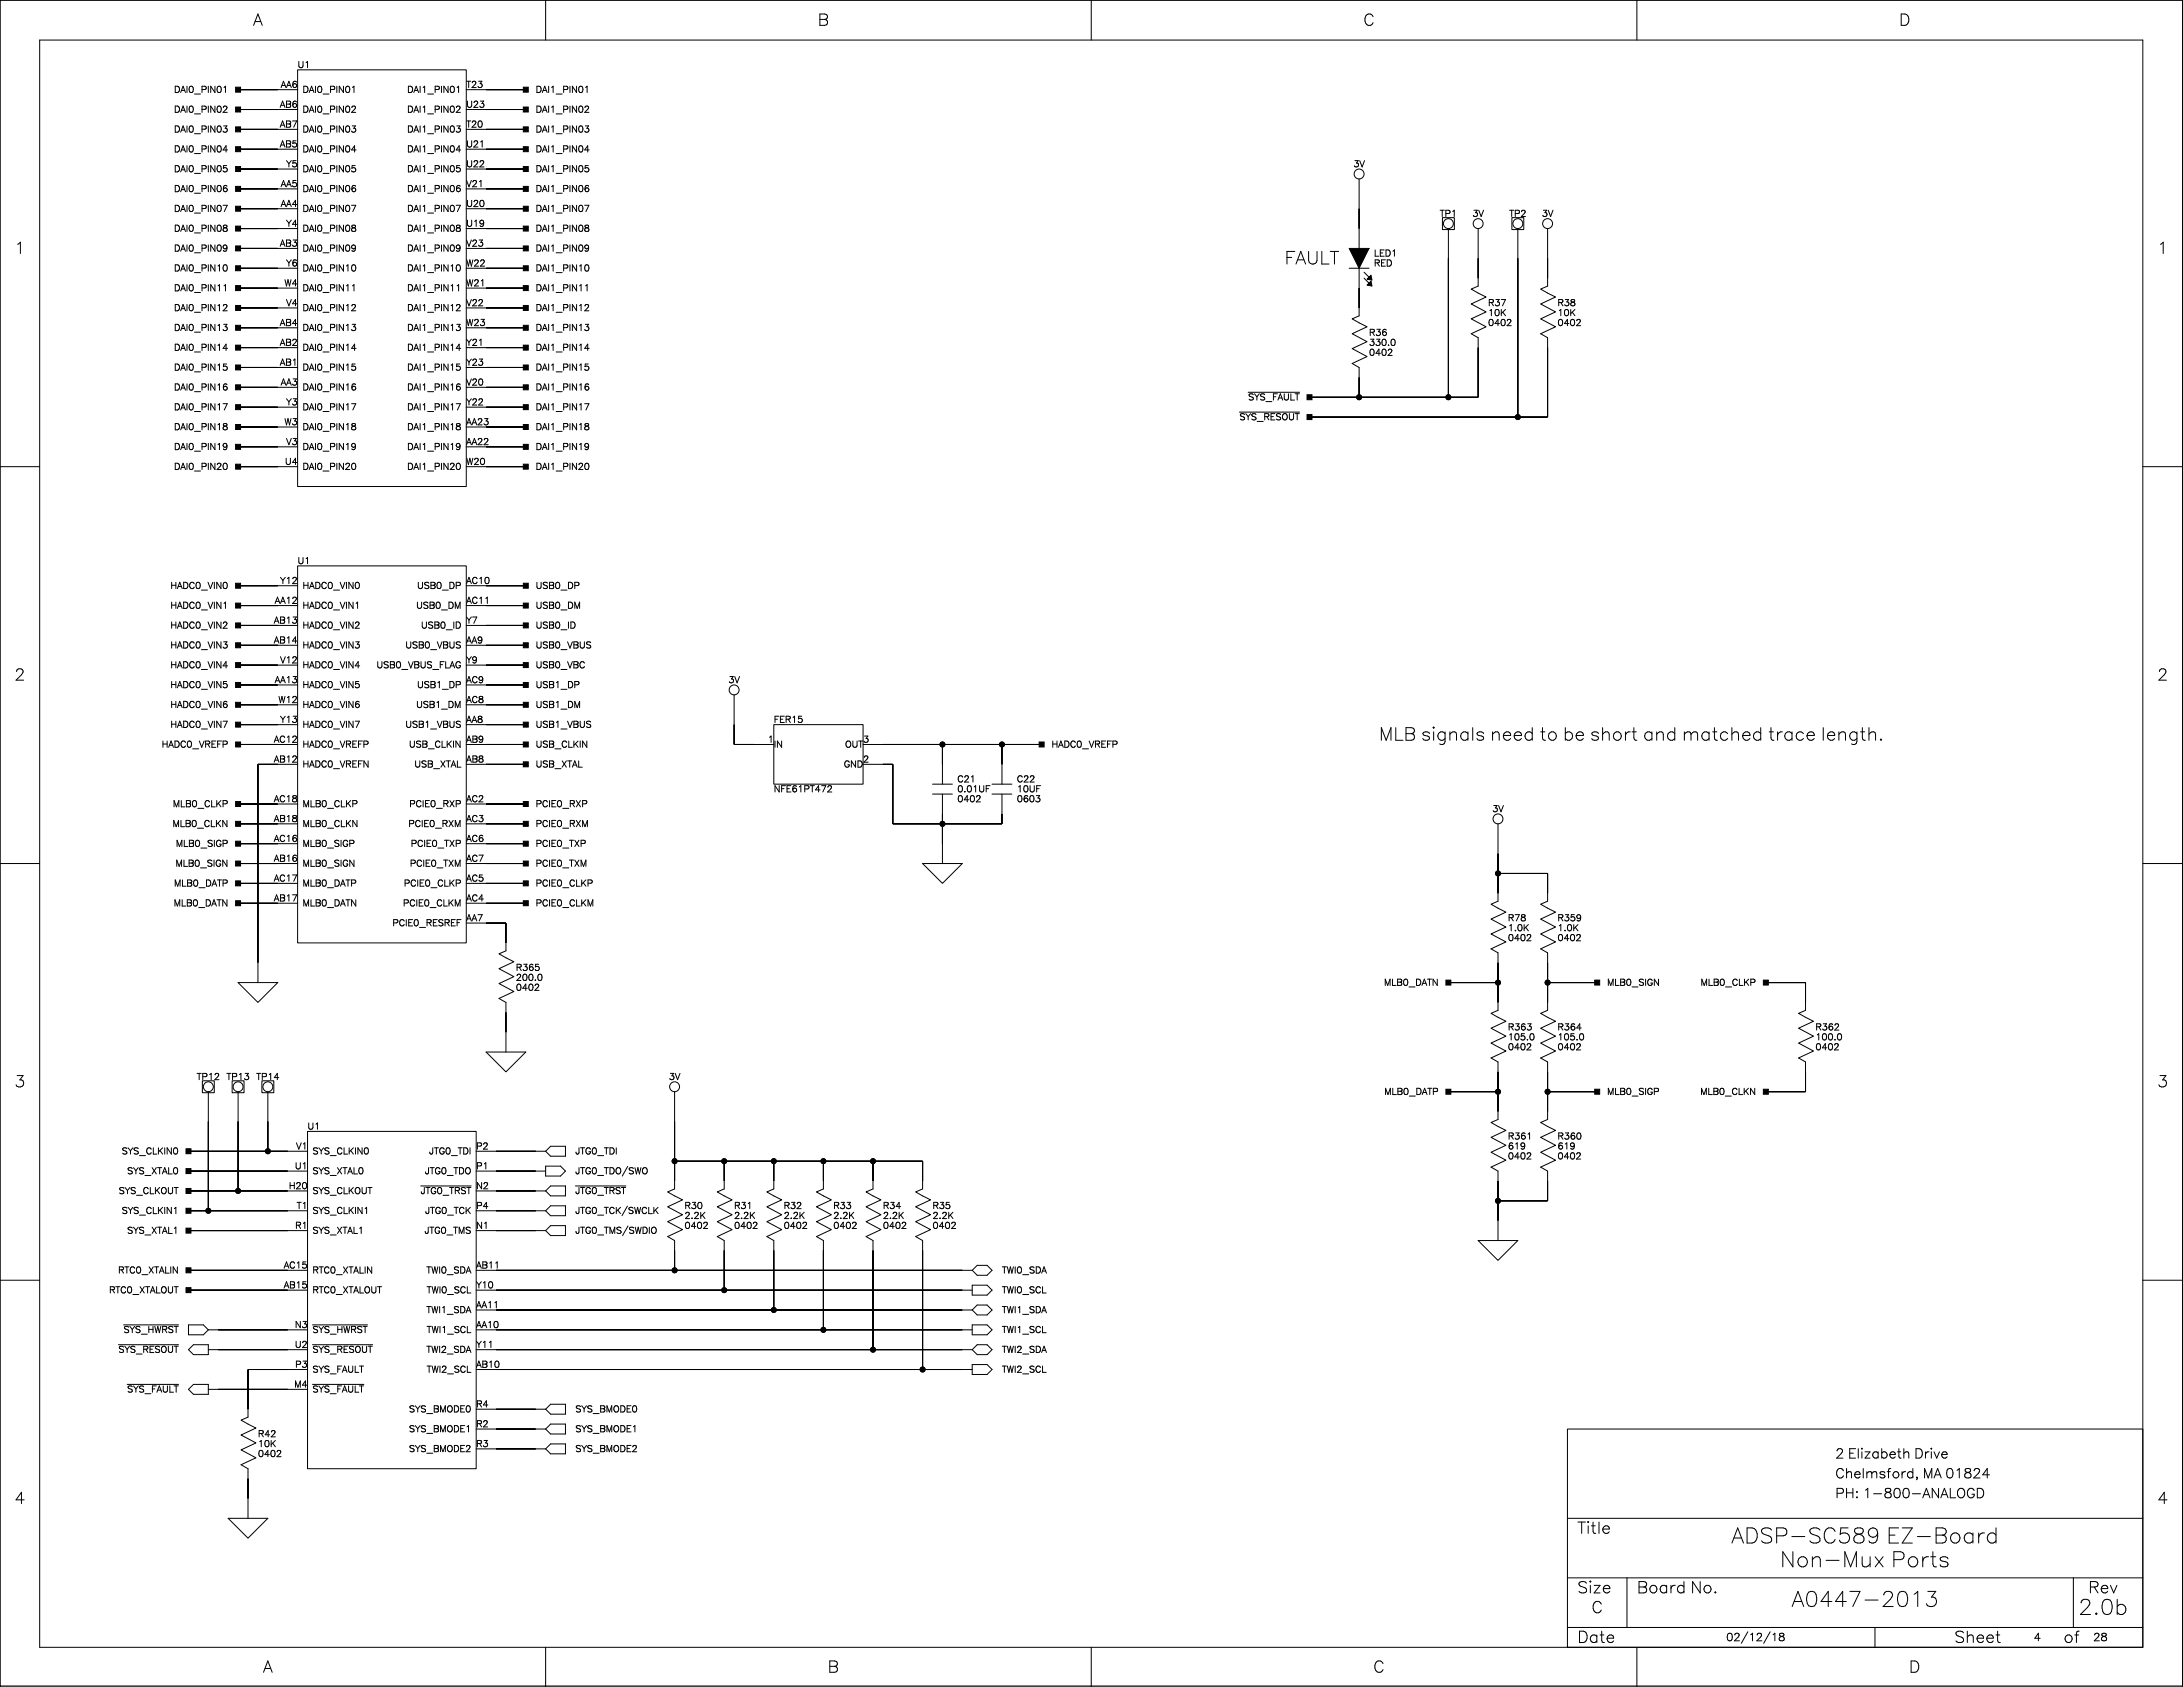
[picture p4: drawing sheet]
<svg xmlns="http://www.w3.org/2000/svg" width="559mm" height="432mm" viewBox="0 0 559 432" stroke-linecap="round" stroke-linejoin="round" font-family="sans-serif">
<defs><g id="words">
<g font-size="6">
<text x="443.2" y="393.9">ADSP-SC589 EZ-Boa</text>
<text x="505.8" y="393.9">r</text>
<text x="508.2" y="393.9">d</text>
<text x="455.6" y="400">N</text>
<text x="459.7" y="400">on-M</text>
<text x="475.9" y="400">u</text>
<text x="479.4" y="400">x Por</text>
<text x="493.8" y="400">t</text>
<text x="496.1" y="400">s</text>
<text x="458.6" y="410.1">A04</text>
<text x="469.3" y="410.1">4</text>
<text x="473" y="410.1">7-201</text>
<text x="492.6" y="410.1">3</text>
<text x="532" y="412.2">2.0b</text>
</g>
<g font-size="4.9">
<text x="328.8" y="66.7">FAULT</text>
<text x="353" y="188.6">M</text>
<text x="356.7" y="188.6">LB si</text>
<text x="367.6" y="188.6">g</text>
<text x="370.5" y="188.6">na</text>
<text x="376.4" y="188.6">l</text>
<text x="377.6" y="188.6">s need</text>
<text x="394.1" y="188.6">t</text>
<text x="395.9" y="188.6">o be shor</text>
<text x="417.5" y="188.6">t</text>
<text x="420.5" y="188.6">a</text>
<text x="423.5" y="188.6">nd</text>
<text x="430.5" y="188.6">ma</text>
<text x="438.1" y="188.6">t</text>
<text x="439.9" y="188.6">ched</text>
<text x="452.6" y="188.6">t</text>
<text x="454.4" y="188.6">r</text>
<text x="456.4" y="188.6">a</text>
<text x="459.3" y="188.6">ce l</text>
<text x="467.3" y="188.6">eng</text>
<text x="475.9" y="188.6">t</text>
<text x="477.8" y="188.6">h.</text>
</g>
<g font-size="4.2">
<text x="64.8" y="5.7">A</text>
<text x="209.3" y="5.7">B</text>
<text x="349" y="5.7">C</text>
<text x="486.1" y="5.7">D</text>
<text x="3.7" y="64.1">1</text>
<text x="552.2" y="64.1">1</text>
<text x="3.7" y="173.3">2</text>
<text x="552.2" y="173.3">2</text>
<text x="3.7" y="277.5">3</text>
<text x="552.2" y="277.5">3</text>
<text x="3.7" y="384.1">4</text>
<text x="552.2" y="384.1">4</text>
<text x="403.8" y="391.7">T</text>
<text x="408.8" y="391.7">l</text>
<text x="409.9" y="391.7">e</text>
<text x="403.8" y="407">Size</text>
<text x="419" y="407">Board</text>
<text x="432.7" y="407">N</text>
<text x="435.8" y="407">o.</text>
<text x="534.5" y="407">Rev</text>
<text x="407.4" y="412">C</text>
<text x="403.8" y="419.7">Dat</text>
<text x="411" y="419.7">e</text>
<text x="500.3" y="419.7">Sheet</text>
<text x="528.2" y="419.7">of</text>
<text x="67.3" y="427.3">A</text>
<text x="211.9" y="427.3">B</text>
<text x="351.5" y="427.3">C</text>
<text x="488.7" y="427.3">D</text>
</g>
<g font-size="3.5">
<text x="469.8" y="372.6">2 El</text>
<text x="469.8" y="377.6">Chel</text>
<text x="476.1" y="372.6">izabeth Drive</text>
<text x="477.4" y="377.6">msford</text>
<text x="490.1" y="377.6">, M</text>
<text x="495" y="377.6">A 01</text>
<text x="502.6" y="377.6">824</text>
<text x="469.8" y="382.7">PH</text>
<text x="474.8" y="382.7">: 1</text>
<text x="479.1" y="382.7">-800-AN</text>
<text x="496.7" y="382.7">ALOGD</text>
</g>
<g font-size="2.8">
<text x="441.9" y="419.4">02/12/18</text>
<text x="520.6" y="419.4">4</text>
<text x="535.8" y="419.4">28</text>
</g>
<g font-size="2.5">
<text x="76.2" y="16.8">U1</text>
<text x="44.6" y="23.1">DAI0_PIN01</text>
<text x="71.9" y="21.9">AA6</text>
<text x="77.5" y="23.1">DAI0_PIN01</text>
<text x="104.2" y="23.1">DAI1_PIN01</text>
<text x="119.4" y="21.9">T23</text>
<text x="137.1" y="23.1">DAI1_PIN01</text>
<text x="44.6" y="28.2">DAI0_PIN02</text>
<text x="71.6" y="27">AB6</text>
<text x="77.5" y="28.2">DAI0_PIN02</text>
<text x="104.2" y="28.2">DAI1_PIN02</text>
<text x="119.4" y="27">U23</text>
<text x="137.1" y="28.2">DAI1_PIN02</text>
<text x="44.6" y="33.3">DAI0_PIN03</text>
<text x="71.6" y="32">AB7</text>
<text x="77.5" y="33.3">DAI0_PIN03</text>
<text x="104.2" y="33.3">DAI1_PIN03</text>
<text x="119.4" y="32">T20</text>
<text x="137.1" y="33.3">DAI1_PIN03</text>
<text x="44.6" y="38.4">DAI0_PIN04</text>
<text x="71.6" y="37.1">AB5</text>
<text x="77.5" y="38.4">DAI0_PIN04</text>
<text x="104.2" y="38.4">DAI1_PIN04</text>
<text x="119.4" y="37.1">U21</text>
<text x="137.1" y="38.4">DAI1_PIN04</text>
<text x="44.6" y="43.5">DAI0_PIN05</text>
<text x="71.9" y="47.3">AA5</text>
<text x="73.3" y="42.2">Y5</text>
<text x="77.5" y="43.5">DAI0_PIN05</text>
<text x="104.2" y="43.5">DAI1_PIN05</text>
<text x="119.4" y="47.3">V21</text>
<text x="119.4" y="42.2">U22</text>
<text x="137.1" y="43.5">DAI1_PIN05</text>
<text x="346.4" y="42.2">3V</text>
<text x="44.6" y="48.5">DAI0_PIN06</text>
<text x="44.6" y="53.6">DAI0_PIN07</text>
<text x="71.9" y="52.3">AA4</text>
<text x="77.5" y="53.6">DAI0_PIN07</text>
<text x="77.5" y="48.5">DAI0_PIN06</text>
<text x="104.2" y="48.5">DAI1_PIN06</text>
<text x="104.2" y="53.6">DAI1_PIN07</text>
<text x="119.4" y="52.3">U20</text>
<text x="137.1" y="53.6">DAI1_PIN07</text>
<text x="137.1" y="48.5">DAI1_PIN06</text>
<text x="44.6" y="58.7">DAI0_PIN08</text>
<text x="73.3" y="57.4">Y4</text>
<text x="77.5" y="58.7">DAI0_PIN08</text>
<text x="104.2" y="58.7">DAI1_PIN08</text>
<text x="119.4" y="57.4">U19</text>
<text x="137.1" y="58.7">DAI1_PIN08</text>
<text x="368.6" y="54.9">TP1</text>
<text x="376.9" y="54.9">3V</text>
<text x="386.3" y="54.9">TP2</text>
<text x="394.7" y="54.9">3V</text>
<text x="44.6" y="63.8">DAI0_PIN09</text>
<text x="71.6" y="62.5">AB3</text>
<text x="77.5" y="63.8">DAI0_PIN09</text>
<text x="104.2" y="63.8">DAI1_PIN09</text>
<text x="119.4" y="62.5">V23</text>
<text x="137.1" y="63.8">DAI1_PIN09</text>
<text x="351.7" y="65">LED1</text>
<text x="44.6" y="68.9">DAI0_PIN10</text>
<text x="73.3" y="67.6">Y6</text>
<text x="77.5" y="68.9">DAI0_PIN10</text>
<text x="104.2" y="68.9">DAI1_PIN10</text>
<text x="119.4" y="67.6">W22</text>
<text x="137.1" y="68.9">DAI1_PIN10</text>
<text x="351.7" y="67.6">RED</text>
<text x="44.6" y="73.9">DAI0_PIN11</text>
<text x="72.8" y="72.7">W4</text>
<text x="73.3" y="77.7">V4</text>
<text x="77.5" y="73.9">DAI0_PIN11</text>
<text x="104.2" y="73.9">DAI1_PIN11</text>
<text x="119.4" y="77.7">V22</text>
<text x="119.4" y="72.7">W21</text>
<text x="137.1" y="73.9">DAI1_PIN11</text>
<text x="380.9" y="77.7">R37</text>
<text x="398.7" y="77.7">R38</text>
<text x="44.6" y="79">DAI0_PIN12</text>
<text x="71.6" y="82.8">AB4</text>
<text x="77.5" y="79">DAI0_PIN12</text>
<text x="104.2" y="79">DAI1_PIN12</text>
<text x="119.4" y="82.8">W23</text>
<text x="137.1" y="79">DAI1_PIN12</text>
<text x="380.9" y="80.3">10K</text>
<text x="380.9" y="82.8">0402</text>
<text x="398.7" y="80.3">10K</text>
<text x="398.7" y="82.8">0402</text>
<text x="44.6" y="84.1">DAI0_PIN13</text>
<text x="44.6" y="89.2">DAI0_PIN14</text>
<text x="71.6" y="87.9">AB2</text>
<text x="77.5" y="89.2">DAI0_PIN14</text>
<text x="77.5" y="84.1">DAI0_PIN13</text>
<text x="104.2" y="89.2">DAI1_PIN14</text>
<text x="104.2" y="84.1">DAI1_PIN13</text>
<text x="119.4" y="87.9">Y21</text>
<text x="137.1" y="84.1">DAI1_PIN13</text>
<text x="137.1" y="89.2">DAI1_PIN14</text>
<text x="350.4" y="85.4">R36</text>
<text x="350.4" y="87.9">330.0</text>
<text x="44.6" y="94.2">DAI0_PIN15</text>
<text x="71.6" y="93">AB1</text>
<text x="77.5" y="94.2">DAI0_PIN15</text>
<text x="104.2" y="94.2">DAI1_PIN15</text>
<text x="119.4" y="93">Y23</text>
<text x="137.1" y="94.2">DAI1_PIN15</text>
<text x="350.4" y="90.4">0402</text>
<text x="44.6" y="99.3">DAI0_PIN16</text>
<text x="71.9" y="98.1">AA3</text>
<text x="77.5" y="99.3">DAI0_PIN16</text>
<text x="104.2" y="99.3">DAI1_PIN16</text>
<text x="119.4" y="98.1">V20</text>
<text x="137.1" y="99.3">DAI1_PIN16</text>
<text x="319.5" y="101.9">SYS_FAULT</text>
<text x="44.6" y="104.4">DAI0_PIN17</text>
<text x="73.3" y="103.1">Y3</text>
<text x="77.5" y="104.4">DAI0_PIN17</text>
<text x="104.2" y="104.4">DAI1_PIN17</text>
<text x="119.4" y="103.1">Y22</text>
<text x="137.1" y="104.4">DAI1_PIN17</text>
<text x="317.3" y="106.9">SYS_RESOUT</text>
<text x="44.6" y="109.5">DAI0_PIN18</text>
<text x="72.8" y="108.2">W3</text>
<text x="73.3" y="113.3">V3</text>
<text x="77.5" y="109.5">DAI0_PIN18</text>
<text x="104.2" y="109.5">DAI1_PIN18</text>
<text x="119.4" y="108.2">AA23</text>
<text x="119.4" y="113.3">AA22</text>
<text x="137.1" y="109.5">DAI1_PIN18</text>
<text x="44.6" y="114.6">DAI0_PIN19</text>
<text x="44.6" y="119.6">DAI0_PIN20</text>
<text x="73" y="118.4">U4</text>
<text x="77.5" y="119.6">DAI0_PIN20</text>
<text x="77.5" y="114.6">DAI0_PIN19</text>
<text x="104.2" y="119.6">DAI1_PIN20</text>
<text x="104.2" y="114.6">DAI1_PIN19</text>
<text x="119.4" y="118.4">W20</text>
<text x="137.1" y="114.6">DAI1_PIN19</text>
<text x="137.1" y="119.6">DAI1_PIN20</text>
<text x="76.2" y="143.8">U1</text>
<text x="71.7" y="148.8">Y12</text>
<text x="119.4" y="148.8">AC10</text>
<text x="43.6" y="150.1">HADC0_VIN0</text>
<text x="43.6" y="155.2">HADC0_VIN1</text>
<text x="70.3" y="153.9">AA12</text>
<text x="77.5" y="155.2">HADC0_VIN1</text>
<text x="77.5" y="150.1">HADC0_VIN0</text>
<text x="106.5" y="155.2">USB0_DM</text>
<text x="106.8" y="150.1">USB0_DP</text>
<text x="119.4" y="153.9">AC11</text>
<text x="137.1" y="155.2">USB0_DM</text>
<text x="137.1" y="150.1">USB0_DP</text>
<text x="43.6" y="160.3">HADC0_VIN2</text>
<text x="70.1" y="159">AB13</text>
<text x="77.5" y="160.3">HADC0_VIN2</text>
<text x="107.8" y="160.3">USB0_ID</text>
<text x="119.4" y="159">Y7</text>
<text x="137.1" y="160.3">USB0_ID</text>
<text x="43.6" y="165.4">HADC0_VIN3</text>
<text x="70.1" y="164.1">AB14</text>
<text x="77.5" y="165.4">HADC0_VIN3</text>
<text x="103.8" y="165.4">USB0_VBUS</text>
<text x="119.4" y="164.1">AA9</text>
<text x="137.1" y="165.4">USB0_VBUS</text>
<text x="43.6" y="170.4">HADC0_VIN4</text>
<text x="71.7" y="169.2">V12</text>
<text x="77.5" y="170.4">HADC0_VIN4</text>
<text x="96.4" y="170.4">USB0_VBUS_FLAG</text>
<text x="119.4" y="169.2">Y9</text>
<text x="137.1" y="170.4">USB0_VBC</text>
<text x="43.6" y="175.5">HADC0_VIN5</text>
<text x="70.3" y="174.2">AA13</text>
<text x="71.3" y="179.3">W12</text>
<text x="77.5" y="175.5">HADC0_VIN5</text>
<text x="106.8" y="175.5">USB1_DP</text>
<text x="119.4" y="179.3">AC8</text>
<text x="119.4" y="174.2">AC9</text>
<text x="137.1" y="175.5">USB1_DP</text>
<text x="186.5" y="174.2">3V</text>
<text x="43.6" y="185.7">HADC0_VIN7</text>
<text x="43.6" y="180.6">HADC0_VIN6</text>
<text x="71.7" y="184.4">Y13</text>
<text x="77.5" y="180.6">HADC0_VIN6</text>
<text x="77.5" y="185.7">HADC0_VIN7</text>
<text x="103.8" y="185.7">USB1_VBUS</text>
<text x="106.5" y="180.6">USB1_DM</text>
<text x="119.4" y="184.4">AA8</text>
<text x="137.1" y="185.7">USB1_VBUS</text>
<text x="137.1" y="180.6">USB1_DM</text>
<text x="198.1" y="184.4">FER15</text>
<text x="41.4" y="190.7">HADC0_VREFP</text>
<text x="70.1" y="189.5">AC12</text>
<text x="77.5" y="190.7">HADC0_VREFP</text>
<text x="104.7" y="190.7">USB_CLKIN</text>
<text x="119.4" y="189.5">AB9</text>
<text x="137.1" y="190.7">USB_CLKIN</text>
<text x="196.5" y="189.5">1</text>
<text x="198.1" y="190.7">I</text>
<text x="198.7" y="190.7">N</text>
<text x="216.3" y="190.7">OUT</text>
<text x="220.9" y="189.5">3</text>
<text x="269.2" y="190.7">HADC0_VREFP</text>
<text x="70.1" y="194.6">AB12</text>
<text x="77.5" y="195.8">HADC0_VREFN</text>
<text x="106.1" y="195.8">USB_XTAL</text>
<text x="119.4" y="194.6">AB8</text>
<text x="137.1" y="195.8">USB_XTAL</text>
<text x="216" y="195.8">GND</text>
<text x="220.9" y="194.6">2</text>
<text x="198.1" y="202.2">NFE61PT472</text>
<text x="245.1" y="202.2">0.01UF</text>
<text x="245.1" y="199.6">C21</text>
<text x="260.3" y="202.2">10UF</text>
<text x="260.3" y="199.6">C22</text>
<text x="44.2" y="206">MLB0_CLKP</text>
<text x="70.1" y="209.8">AB18</text>
<text x="70.1" y="204.7">AC18</text>
<text x="77.5" y="206">MLB0_CLKP</text>
<text x="104.8" y="206">PCIE0_RXP</text>
<text x="119.4" y="204.7">AC2</text>
<text x="119.4" y="209.8">AC3</text>
<text x="137.1" y="206">PCIE0_RXP</text>
<text x="245.1" y="204.7">0402</text>
<text x="260.3" y="204.7">0603</text>
<text x="382" y="207.3">3V</text>
<text x="44.2" y="211.1">MLB0_CLKN</text>
<text x="70.1" y="214.9">AC16</text>
<text x="77.5" y="211.1">MLB0_CLKN</text>
<text x="104.5" y="211.1">PCIE0_RXM</text>
<text x="119.4" y="214.9">AC6</text>
<text x="137.1" y="211.1">PCIE0_RXM</text>
<text x="44.9" y="221.2">MLB0_SIGN</text>
<text x="45" y="216.1">MLB0_SIGP</text>
<text x="70.1" y="220">AB16</text>
<text x="77.5" y="221.2">MLB0_SIGN</text>
<text x="77.5" y="216.1">MLB0_SIGP</text>
<text x="104.9" y="221.2">PCIE0_TXM</text>
<text x="105.2" y="216.1">PCIE0_TXP</text>
<text x="119.4" y="220">AC7</text>
<text x="137.1" y="216.1">PCIE0_TXP</text>
<text x="137.1" y="221.2">PCIE0_TXM</text>
<text x="44.6" y="226.3">MLB0_DATP</text>
<text x="70.1" y="225">AC17</text>
<text x="77.5" y="226.3">MLB0_DATP</text>
<text x="103.4" y="226.3">PCIE0_CLKP</text>
<text x="119.4" y="225">AC5</text>
<text x="137.1" y="226.3">PCIE0_CLKP</text>
<text x="44.5" y="231.4">MLB0_DATN</text>
<text x="70.1" y="230.1">AB17</text>
<text x="77.5" y="231.4">MLB0_DATN</text>
<text x="103.2" y="231.4">PCIE0_CLKM</text>
<text x="119.4" y="230.1">AC4</text>
<text x="137.1" y="231.4">PCIE0_CLKM</text>
<text x="100.5" y="236.5">PCIE0_RESREF</text>
<text x="119.4" y="235.2">AA7</text>
<text x="386" y="235.2">R78</text>
<text x="386" y="237.7">1.0K</text>
<text x="398.7" y="237.7">1.0K</text>
<text x="398.7" y="235.2">R359</text>
<text x="386" y="240.3">0402</text>
<text x="398.7" y="240.3">0402</text>
<text x="132" y="247.9">R365</text>
<text x="132" y="250.4">200.0</text>
<text x="354.3" y="251.7">MLB0_DATN</text>
<text x="411.4" y="251.7">MLB0_SIGN</text>
<text x="435.3" y="251.7">MLB0_CLKP</text>
<text x="132" y="253">0402</text>
<text x="386" y="263.1">R363</text>
<text x="398.7" y="263.1">R364</text>
<text x="464.7" y="263.1">R362</text>
<text x="386" y="268.2">0402</text>
<text x="386" y="265.7">105.0</text>
<text x="398.7" y="265.7">105.0</text>
<text x="398.7" y="268.2">0402</text>
<text x="464.7" y="265.7">100.0</text>
<text x="464.7" y="268.2">0402</text>
<text x="50.4" y="275.8">TP12 TP13 TP14</text>
<text x="171.2" y="275.8">3V</text>
<text x="354.4" y="279.6">MLB0_DATP</text>
<text x="411.4" y="279.6">MLB0_SIGP</text>
<text x="435.2" y="279.6">MLB0_CLKN</text>
<text x="75.8" y="293.6">V1</text>
<text x="78.7" y="288.5">U1</text>
<text x="121.9" y="293.6">P2</text>
<text x="386" y="293.6">619</text>
<text x="386" y="291.1">R361</text>
<text x="398.7" y="291.1">R360</text>
<text x="398.7" y="293.6">619</text>
<text x="31.2" y="294.9">SYS_CLKIN0</text>
<text x="32.6" y="299.9">SYS_XTAL0</text>
<text x="75.5" y="298.7">U1</text>
<text x="80" y="299.9">SYS_XTAL0</text>
<text x="80" y="294.9">SYS_CLKIN0</text>
<text x="108.8" y="299.9">JTG0_TDO</text>
<text x="109.8" y="294.9">JTG0_TDI</text>
<text x="121.9" y="298.7">P1</text>
<text x="147.3" y="294.9">JTG0_TDI</text>
<text x="147.3" y="299.9">JTG0_TDO/SWO</text>
<text x="386" y="296.1">0402</text>
<text x="398.7" y="296.1">0402</text>
<text x="30.4" y="305">SYS_CLKOUT</text>
<text x="74" y="303.8">H20</text>
<text x="80" y="305">SYS_CLKOUT</text>
<text x="107.7" y="305">JTG0_TRST</text>
<text x="121.9" y="303.8">N2</text>
<text x="147.3" y="305">JTG0_TRST</text>
<text x="31.2" y="310.1">SYS_CLKIN1</text>
<text x="76" y="308.8">T1</text>
<text x="80" y="310.1">SYS_CLKIN1</text>
<text x="108.8" y="310.1">JTG0_TCK</text>
<text x="121.9" y="308.8">P4</text>
<text x="147.3" y="310.1">JTG0_TCK/SWCLK</text>
<text x="175.2" y="308.8">R30</text>
<text x="175.2" y="311.4">2.2K</text>
<text x="187.9" y="311.4">2.2K</text>
<text x="187.9" y="308.8">R31</text>
<text x="200.6" y="311.4">2.2K</text>
<text x="200.6" y="308.8">R32</text>
<text x="213.3" y="308.8">R33</text>
<text x="213.3" y="311.4">2.2K</text>
<text x="226" y="308.8">R34</text>
<text x="226" y="311.4">2.2K</text>
<text x="238.7" y="311.4">2.2K</text>
<text x="238.7" y="308.8">R35</text>
<text x="32.6" y="315.2">SYS_XTAL1</text>
<text x="75.6" y="313.9">R1</text>
<text x="80" y="315.2">SYS_XTAL1</text>
<text x="108.7" y="315.2">JTG0_TMS</text>
<text x="121.9" y="313.9">N1</text>
<text x="147.3" y="315.2">JTG0_TMS/SWDIO</text>
<text x="175.2" y="313.9">0402</text>
<text x="187.9" y="313.9">0402</text>
<text x="200.6" y="313.9">0402</text>
<text x="213.3" y="313.9">0402</text>
<text x="226" y="313.9">0402</text>
<text x="238.7" y="313.9">0402</text>
<text x="30.2" y="325.3">RTC0_XTALIN</text>
<text x="72.6" y="324.1">AC15</text>
<text x="72.6" y="329.1">AB15</text>
<text x="80" y="325.3">RTC0_XTALIN</text>
<text x="109.2" y="325.3">TWI0_SDA</text>
<text x="121.9" y="329.1">Y10</text>
<text x="121.9" y="324.1">AB11</text>
<text x="256.5" y="325.3">TWI0_SDA</text>
<text x="27.9" y="330.4">RTC0_XTALOUT</text>
<text x="80" y="330.4">RTC0_XTALOUT</text>
<text x="109.2" y="335.5">TWI1_SDA</text>
<text x="109.2" y="330.4">TWI0_SCL</text>
<text x="121.9" y="334.2">AA11</text>
<text x="256.5" y="335.5">TWI1_SDA</text>
<text x="256.5" y="330.4">TWI0_SCL</text>
<text x="31.6" y="340.6">SYS_HWRST</text>
<text x="75.5" y="339.3">N3</text>
<text x="80" y="340.6">SYS_HWRST</text>
<text x="109.2" y="340.6">TWI1_SCL</text>
<text x="121.9" y="339.3">AA10</text>
<text x="256.5" y="340.6">TWI1_SCL</text>
<text x="30.3" y="345.7">SYS_RESOUT</text>
<text x="75.5" y="344.4">U2</text>
<text x="80" y="345.7">SYS_RESOUT</text>
<text x="109.2" y="345.7">TWI2_SDA</text>
<text x="121.9" y="344.4">Y11</text>
<text x="256.5" y="345.7">TWI2_SDA</text>
<text x="75.6" y="349.5">P3</text>
<text x="80" y="350.7">SYS_FAULT</text>
<text x="109.2" y="350.7">TWI2_SCL</text>
<text x="121.9" y="349.5">AB10</text>
<text x="256.5" y="350.7">TWI2_SCL</text>
<text x="32.6" y="355.8">SYS_FAULT</text>
<text x="75.3" y="354.5">M4</text>
<text x="80" y="355.8">SYS_FAULT</text>
<text x="121.9" y="359.6">R4</text>
<text x="104.7" y="366">SYS_BMODE1</text>
<text x="104.7" y="360.9">SYS_BMODE0</text>
<text x="121.9" y="364.7">R2</text>
<text x="147.3" y="360.9">SYS_BMODE0</text>
<text x="147.3" y="366">SYS_BMODE1</text>
<text x="66" y="367.2">R42</text>
<text x="66" y="369.8">10K</text>
<text x="104.7" y="371">SYS_BMODE2</text>
<text x="121.9" y="369.8">R3</text>
<text x="147.3" y="371">SYS_BMODE2</text>
<text x="66" y="372.3">0402</text>
</g>
</g></defs>
<g fill="none" stroke="#000" stroke-width=".26">
<path d="M558.7 -.1v431.6h-558.7v-431.5M0 .1h558.7v431.7h-558.7zM10.2 10.3h538.3v411.3h-538.3zM76.2 17.9h43.2v106.6h-43.2zM139.7 .1v10.2M279.3 .1v10.2M419 .1v10.2M60.9 38.2h15.3M60.9 33.1h15.3M60.9 28h15.3M60.9 23h15.3M119.4 38.2h15.2"/>
<path d="M119.4 33.1h15.2M119.4 28h15.2M119.4 23h15.2M60.9 58.5h15.3M60.9 53.4h15.3M60.9 48.3h15.3M60.9 43.3h15.3M119.4 58.5h15.2M119.4 53.4h15.2M119.4 48.3h15.2M119.4 43.3h15.2M347.9 45.8v17.8"/>
<path d="M369.2 55.7h3.1v3.1h-3.1zM370.8 58.5v43.2M378.4 58.5v14.7l-1.8 .8 3.8 2-3.8 1.8 3.8 2-3.8 1.8 3.8 2-3.8 1.8 1.8 1v15.3h-43.2M387 55.7h3.1v3.1h-3.1zM388.5 58.5v48.3M396.1 58.5v14.7l-1.7 .8 3.8 2-3.8 1.8 3.8 2-3.8 1.8 3.8 2-3.8 1.8 1.7 1v20.4h-60.9M60.9 63.6h15.3M60.9 68.7h15.3M60.9 78.8h15.3M60.9 73.7h15.3M119.4 63.6h15.2M119.4 68.7h15.2"/>
<path d="M119.4 78.8h15.2M119.4 73.7h15.2M345.4 68.7h5M347.9 68.7v12.2l-1.8 .7 3.8 2-3.8 1.8 3.8 2.1-3.8 1.7 3.8 2.1-3.8 1.7 1.8 1.1v7.6M349.2 69.7l1.2 1.2M349.2 71.2l1.2 1.3M60.9 83.9h15.3M60.9 89h15.3M60.9 99.1h15.3M60.9 94.1h15.3M119.4 83.9h15.2M119.4 89h15.2"/>
<path d="M119.4 99.1h15.2M119.4 94.1h15.2M0 119.5h10.2M60.9 119.5h15.3M60.9 104.2h15.3M60.9 109.3h15.3M60.9 114.4h15.3M119.4 119.5h15.2M119.4 104.2h15.2M119.4 109.3h15.2M119.4 114.4h15.2M317.3 105.5h15.4"/>
<path d="M319.5 100.4h13.2M548.5 119.5h10.2M60.9 155h15.3M60.9 149.9h15.3M76.2 144.8h43.2v96.5h-43.2zM119.4 155h15.2M119.4 149.9h15.2M60.9 175.3h15.3M60.9 170.2h15.3M60.9 165.2h15.3M60.9 160.1h15.3M119.4 175.3h15.2"/>
<path d="M119.4 170.2h15.2M119.4 165.2h15.2M119.4 160.1h15.2M187.9 177.9v12.7h10.2M60.9 190.6h15.3M60.9 185.5h15.3M60.9 180.4h15.3M76.2 195.6h-10.2v55.9M119.4 190.6h15.2M119.4 195.6h15.2M119.4 185.5h15.2M119.4 180.4h15.2"/>
<path d="M198.1 185.5h22.8v15.2h-22.8zM220.9 190.6h45.7M220.9 195.6h7.6v15.3h28v-7.6M241.2 190.6v10.1M256.5 190.6v10.1M60.9 215.9h15.3M60.9 210.9h15.3M60.9 205.8h15.3M119.4 215.9h15.2M119.4 210.9h15.2M119.4 205.8h15.2M238.7 200.7h5.1"/>
<path d="M238.7 203.3h5.1M241.2 203.3v17.7M253.9 200.7h5.1M253.9 203.3h5.1M383.5 210.9v19.8l-1.8 .7 3.8 2.1-3.8 1.7 3.8 2.1-3.8 1.8 3.8 2-3.8 1.8 1.8 1v14.7l-1.8 .8 3.8 2-3.8 1.8 3.8 2-3.8 1.8 3.8 2-3.8 1.8 1.8 1v14.7l-1.8 .8 3.8 2-3.8 1.8 3.8 2-3.8 1.8 3.8 2.1-3.8 1.7 1.8 1v17.8M0 221h10.2M60.9 221h15.3M60.9 231.2h15.3M60.9 226.1h15.3M119.4 236.3h10.1v7.1l-1.8 .7 3.8 2.1-3.8 1.7 3.8 2.1-3.8 1.8 3.8 2-3.8 1.8 1.8 1v12.7M119.4 221h15.2M119.4 231.2h15.2"/>
<path d="M119.4 226.1h15.2M236.2 221h10.1l-5.1 5.1zM383.5 223.6h12.6v7.1l-1.7 .7 3.8 2.1-3.8 1.7 3.8 2.1-3.8 1.8 3.8 2-3.8 1.8 1.7 1v14.7l-1.7 .8 3.8 2-3.8 1.8 3.8 2-3.8 1.8 3.8 2-3.8 1.8 1.7 1v14.7l-1.7 .8 3.8 2-3.8 1.8 3.8 2-3.8 1.8 3.8 2.1-3.8 1.7 1.7 1v7.7h-12.6M548.5 221h10.2M60.9 251.5h10.2l-5.1 5.1zM370.8 251.5h12.7M396.1 251.5h12.7M452 251.5h10.2v7.1l-1.8 .8 3.8 2-3.8 1.8 3.8 2-3.8 1.8 3.8 2-3.8 1.8 1.8 1v7.6h-10.2M51.8 276.6h3.1v3.1h-3.1zM53.3 279.4v30.5M59.4 276.6h3.1v3.1h-3.1zM60.9 279.4v25.4"/>
<path d="M67 276.6h3.1v3.1h-3.1zM68.6 279.4v15.3M124.4 269.3h10.2l-5.1 5.1zM172.7 279.4v24.9l-1.8 .8 3.8 2-3.8 1.8 3.8 2-3.8 1.8 3.8 2-3.8 1.8 1.8 1v7.6M370.8 279.4h12.7M396.1 279.4h12.7M48.2 294.7h30.5M48.2 299.7h30.5M78.7 289.6h43.2v86.3h-43.2zM121.9 294.7h17.8M121.9 299.7h17.8M139.7 298.5h3.8l1.2 1.2-1.2 1.3h-3.8z"/>
<path d="M140.9 293.4h3.8v2.5h-3.8l-1.2-1.2zM172.7 297.2h63.5v7.1l-1.8 .8 3.8 2-3.8 1.8 3.8 2-3.8 1.8 3.8 2-3.8 1.8 1.8 1v33M185.4 297.2v7.1l-1.8 .8 3.8 2-3.8 1.8 3.8 2-3.8 1.8 3.8 2-3.8 1.8 1.8 1v12.7M198.1 297.2v7.1l-1.8 .8 3.8 2-3.8 1.8 3.8 2-3.8 1.8 3.8 2-3.8 1.8 1.8 1v17.8M210.8 297.2v7.1l-1.8 .8 3.8 2-3.8 1.8 3.8 2-3.8 1.8 3.8 2-3.8 1.8 1.8 1v22.9M223.5 297.2v7.1l-1.8 .8 3.8 2-3.8 1.8 3.8 2-3.8 1.8 3.8 2-3.8 1.8 1.8 1v28M48.2 304.8h30.5M48.2 309.9h30.5M48.2 315h30.5M107.7 303.6h12.9M121.9 304.8h17.8M121.9 309.9h17.8"/>
<path d="M121.9 315h17.8M139.7 304.8l1.2-1.2h3.8v2.5h-3.8zM139.7 309.9l1.2-1.3h3.8v2.6h-3.8zM139.7 315l1.2-1.3h3.8v2.6h-3.8zM147.3 303.6h12.9M378.4 317.5h10.1l-5 5.1zM0 327.7h10.2M31.6 339.1h14.1M48.2 330.2h30.5M48.2 325.1h30.5M48.2 339.1h3.9l1.2 1.3-1.2 1.3h-3.9zM80 339.1h14.1"/>
<path d="M121.9 335.3h127M121.9 330.2h127M121.9 325.1h127M248.9 339.1h3.8l1.2 1.3-1.2 1.3h-3.8zM248.9 329h3.8l1.2 1.2-1.2 1.3h-3.8zM250.1 323.9h2.6l1.2 1.2-1.2 1.3h-2.6l-1.2-1.3zM250.1 334h2.6l1.2 1.3-1.2 1.3h-2.6l-1.2-1.3zM548.5 327.7h10.2M30.3 344.2h15.4M32.6 354.3h13.1M49.5 354.3h3.8v2.6h-3.8l-1.3-1.3zM49.5 344.2h3.8v2.5h-3.8l-1.3-1.2z"/>
<path d="M53.3 340.4h25.4M53.3 345.5h25.4M53.3 355.6h25.4M78.7 350.5h-15.2v12.2l-1.8 .8 3.8 2-3.8 1.8 3.8 2-3.8 1.8 3.8 2-3.8 1.8 1.8 1v12.7M80 354.3h13.2M80 344.2h15.4M121.9 340.4h127M121.9 345.5h127M121.9 350.5h127M248.9 345.5l1.2-1.3h2.6l1.2 1.3-1.2 1.2h-2.6zM248.9 349.3h3.8l1.2 1.2-1.2 1.3h-3.8zM121.9 360.7h17.8"/>
<path d="M121.9 365.8h17.8M121.9 370.9h17.8M139.7 360.7l1.2-1.3h3.8v2.6h-3.8zM139.7 370.9l1.2-1.3h3.8v2.5h-3.8zM140.9 364.5h3.8v2.5h-3.8l-1.2-1.2zM401.2 365.8h147.3v55.8h-147.3zM58.4 388.6h10.2l-5.1 5.1zM401.2 388.6h147.3M407.4 390.5h.9M401.2 403.9h147.3M401.2 416.6h147.3M416.5 403.9v12.7"/>
<path d="M447.4 417.7l-1.7 2.9M453.1 417.7l-1.6 2.9M480 416.6v5M530.7 403.9v12.7M139.7 421.6v10.2M279.3 421.6v10.2M419 421.6v10.2"/>
<circle cx="347.9" cy="44.5" r="1.27"/>
<circle cx="370.8" cy="57.2" r="1.27"/>
<circle cx="378.4" cy="57.2" r="1.27"/>
<circle cx="388.5" cy="57.2" r="1.27"/>
<circle cx="396.1" cy="57.2" r="1.27"/>
<circle cx="347.9" cy="101.7" r=".63"/>
<circle cx="370.8" cy="101.7" r=".63"/>
<circle cx="388.5" cy="106.8" r=".63"/>
<circle cx="187.9" cy="176.6" r="1.27"/>
<circle cx="241.2" cy="190.6" r=".63"/>
<circle cx="256.5" cy="190.6" r=".63"/>
<circle cx="241.2" cy="210.9" r=".63"/>
<circle cx="383.5" cy="209.6" r="1.27"/>
<circle cx="383.5" cy="223.6" r=".63"/>
<circle cx="383.5" cy="251.5" r=".63"/>
<circle cx="396.1" cy="251.5" r=".63"/>
<circle cx="53.3" cy="278.2" r="1.27"/>
<circle cx="60.9" cy="278.2" r="1.27"/>
<circle cx="68.6" cy="278.2" r="1.27"/>
<circle cx="172.7" cy="278.2" r="1.27"/>
<circle cx="383.5" cy="279.4" r=".63"/>
<circle cx="396.1" cy="279.4" r=".63"/>
<circle cx="68.6" cy="294.7" r=".63"/>
<circle cx="172.7" cy="297.2" r=".63"/>
<circle cx="185.4" cy="297.2" r=".63"/>
<circle cx="198.1" cy="297.2" r=".63"/>
<circle cx="210.8" cy="297.2" r=".63"/>
<circle cx="223.5" cy="297.2" r=".63"/>
<circle cx="53.3" cy="309.9" r=".63"/>
<circle cx="60.9" cy="304.8" r=".63"/>
<circle cx="383.5" cy="307.4" r=".63"/>
<circle cx="172.7" cy="325.1" r=".63"/>
<circle cx="185.4" cy="330.2" r=".63"/>
<circle cx="198.1" cy="335.3" r=".63"/>
<circle cx="210.8" cy="340.4" r=".63"/>
<circle cx="223.5" cy="345.5" r=".63"/>
<circle cx="236.2" cy="350.5" r=".63"/>
</g>
<g fill="#000" stroke="#000" stroke-width=".26">
<path d="M60.3 22.3h1.3v1.3h-1.3z" fill-rule="evenodd"/>
<path d="M60.3 27.4h1.3v1.3h-1.3z" fill-rule="evenodd"/>
<path d="M60.3 32.5h1.3v1.2h-1.3z" fill-rule="evenodd"/>
<path d="M60.3 37.6h1.3v1.2h-1.3z" fill-rule="evenodd"/>
<path d="M60.9 23h10.2z" fill-rule="evenodd"/>
<path d="M60.9 28h10.2z" fill-rule="evenodd"/>
<path d="M60.9 33.1h10.2z" fill-rule="evenodd"/>
<path d="M60.9 38.2h10.2z" fill-rule="evenodd"/>
<path d="M134 37.6h1.2v1.2h-1.2z" fill-rule="evenodd"/>
<path d="M134 32.5h1.2v1.2h-1.2z" fill-rule="evenodd"/>
<path d="M134 27.4h1.2v1.3h-1.2z" fill-rule="evenodd"/>
<path d="M134 22.3h1.2v1.3h-1.2z" fill-rule="evenodd"/>
<path d="M124.4 38.2h10.2z" fill-rule="evenodd"/>
<path d="M124.4 33.1h10.2z" fill-rule="evenodd"/>
<path d="M124.4 28h10.2z" fill-rule="evenodd"/>
<path d="M124.4 23h10.2z" fill-rule="evenodd"/>
<path d="M60.3 42.6h1.3v1.3h-1.3z" fill-rule="evenodd"/>
<path d="M60.3 47.7h1.3v1.3h-1.3z" fill-rule="evenodd"/>
<path d="M60.3 52.8h1.3v1.3h-1.3z" fill-rule="evenodd"/>
<path d="M60.3 57.9h1.3v1.2h-1.3z" fill-rule="evenodd"/>
<path d="M60.9 43.3h10.2z" fill-rule="evenodd"/>
<path d="M60.9 48.3h10.2z" fill-rule="evenodd"/>
<path d="M60.9 53.4h10.2z" fill-rule="evenodd"/>
<path d="M60.9 58.5h10.2z" fill-rule="evenodd"/>
<path d="M134 57.9h1.2v1.2h-1.2z" fill-rule="evenodd"/>
<path d="M134 52.8h1.2v1.3h-1.2z" fill-rule="evenodd"/>
<path d="M134 47.7h1.2v1.3h-1.2z" fill-rule="evenodd"/>
<path d="M134 42.6h1.2v1.3h-1.2z" fill-rule="evenodd"/>
<path d="M124.4 58.5h10.2z" fill-rule="evenodd"/>
<path d="M124.4 53.4h10.2z" fill-rule="evenodd"/>
<path d="M124.4 48.3h10.2z" fill-rule="evenodd"/>
<path d="M124.4 43.3h10.2z" fill-rule="evenodd"/>
<path d="M347.9 53.4v5.1z" fill-rule="evenodd"/>
<path d="M60.3 62.9h1.3v1.3h-1.3z" fill-rule="evenodd"/>
<path d="M60.3 68h1.3v1.3h-1.3z" fill-rule="evenodd"/>
<path d="M60.3 73.1h1.3v1.3h-1.3z" fill-rule="evenodd"/>
<path d="M60.3 78.2h1.3v1.3h-1.3z" fill-rule="evenodd"/>
<path d="M60.9 63.6h10.2z" fill-rule="evenodd"/>
<path d="M60.9 68.7h10.2z" fill-rule="evenodd"/>
<path d="M60.9 73.7h10.2z" fill-rule="evenodd"/>
<path d="M60.9 78.8h10.2z" fill-rule="evenodd"/>
<path d="M134 62.9h1.2v1.3h-1.2z" fill-rule="evenodd"/>
<path d="M134 68h1.2v1.3h-1.2z" fill-rule="evenodd"/>
<path d="M134 78.2h1.2v1.3h-1.2z" fill-rule="evenodd"/>
<path d="M134 73.1h1.2v1.3h-1.2z" fill-rule="evenodd"/>
<path d="M124.4 63.6h10.2z" fill-rule="evenodd"/>
<path d="M124.4 68.7h10.2z" fill-rule="evenodd"/>
<path d="M124.4 78.8h10.2z" fill-rule="evenodd"/>
<path d="M124.4 73.7h10.2z" fill-rule="evenodd"/>
<path d="M347.9 73.7v5.1z" fill-rule="evenodd"/>
<path d="M350.9 72l.3 1.2-1.3-.2z" fill-rule="evenodd"/>
<path d="M350.9 70.4l.3 1.3-1.3-.2z" fill-rule="evenodd"/>
<path d="M345.4 63.6h5l-2.5 5.1z" fill-rule="evenodd"/>
<path d="M370.8 66.1v35.6z" fill-rule="evenodd"/>
<path d="M378.4 66.1v5.1z" fill-rule="evenodd"/>
<path d="M388.5 66.1v40.7z" fill-rule="evenodd"/>
<path d="M396.1 66.1v5.1z" fill-rule="evenodd"/>
<path d="M60.3 98.5h1.3v1.3h-1.3z" fill-rule="evenodd"/>
<path d="M60.3 93.4h1.3v1.3h-1.3z" fill-rule="evenodd"/>
<path d="M60.3 83.3h1.3v1.2h-1.3z" fill-rule="evenodd"/>
<path d="M60.3 88.3h1.3v1.3h-1.3z" fill-rule="evenodd"/>
<path d="M60.9 99.1h10.2z" fill-rule="evenodd"/>
<path d="M60.9 94.1h10.2z" fill-rule="evenodd"/>
<path d="M60.9 83.9h10.2z" fill-rule="evenodd"/>
<path d="M60.9 89h10.2z" fill-rule="evenodd"/>
<path d="M134 83.3h1.2v1.2h-1.2z" fill-rule="evenodd"/>
<path d="M134 88.3h1.2v1.3h-1.2z" fill-rule="evenodd"/>
<path d="M134 98.5h1.2v1.3h-1.2z" fill-rule="evenodd"/>
<path d="M134 93.4h1.2v1.3h-1.2z" fill-rule="evenodd"/>
<path d="M124.4 83.9h10.2z" fill-rule="evenodd"/>
<path d="M124.4 89h10.2z" fill-rule="evenodd"/>
<path d="M124.4 99.1h10.2z" fill-rule="evenodd"/>
<path d="M124.4 94.1h10.2z" fill-rule="evenodd"/>
<path d="M347.9 96.6v5.1z" fill-rule="evenodd"/>
<path d="M378.4 89v12.7z" fill-rule="evenodd"/>
<path d="M396.1 89v17.8z" fill-rule="evenodd"/>
<path d="M60.3 103.6h1.3v1.2h-1.3z" fill-rule="evenodd"/>
<path d="M60.3 108.7h1.3v1.2h-1.3z" fill-rule="evenodd"/>
<path d="M60.3 113.7h1.3v1.3h-1.3z" fill-rule="evenodd"/>
<path d="M60.9 104.2h10.2z" fill-rule="evenodd"/>
<path d="M60.9 109.3h10.2z" fill-rule="evenodd"/>
<path d="M60.9 114.4h10.2z" fill-rule="evenodd"/>
<path d="M60.9 119.5h10.2z" fill-rule="evenodd"/>
<path d="M134 103.6h1.2v1.2h-1.2z" fill-rule="evenodd"/>
<path d="M134 108.7h1.2v1.2h-1.2z" fill-rule="evenodd"/>
<path d="M134 113.7h1.2v1.3h-1.2z" fill-rule="evenodd"/>
<path d="M124.4 104.2h10.2z" fill-rule="evenodd"/>
<path d="M124.4 109.3h10.2z" fill-rule="evenodd"/>
<path d="M124.4 114.4h10.2z" fill-rule="evenodd"/>
<path d="M124.4 119.5h10.2z" fill-rule="evenodd"/>
<path d="M334.6 106.1h1.2v1.3h-1.2z" fill-rule="evenodd"/>
<path d="M334.6 101h1.2v1.3h-1.2z" fill-rule="evenodd"/>
<path d="M335.2 101.7h12.7z" fill-rule="evenodd"/>
<path d="M347.9 101.7h22.9z" fill-rule="evenodd"/>
<path d="M370.8 101.7h7.6z" fill-rule="evenodd"/>
<path d="M335.2 106.8h53.3z" fill-rule="evenodd"/>
<path d="M388.5 106.8h7.6z" fill-rule="evenodd"/>
<path d="M60.3 118.8h1.3v1.3h-1.3z" fill-rule="evenodd"/>
<path d="M134 118.8h1.2v1.3h-1.2z" fill-rule="evenodd"/>
<path d="M60.3 149.3h1.3v1.3h-1.3z" fill-rule="evenodd"/>
<path d="M60.3 154.4h1.3v1.2h-1.3z" fill-rule="evenodd"/>
<path d="M60.9 149.9h10.2z" fill-rule="evenodd"/>
<path d="M60.9 155h10.2z" fill-rule="evenodd"/>
<path d="M134 154.4h1.2v1.2h-1.2z" fill-rule="evenodd"/>
<path d="M134 149.3h1.2v1.3h-1.2z" fill-rule="evenodd"/>
<path d="M124.4 155h10.2z" fill-rule="evenodd"/>
<path d="M124.4 149.9h10.2z" fill-rule="evenodd"/>
<path d="M60.3 159.4h1.3v1.3h-1.3z" fill-rule="evenodd"/>
<path d="M60.3 164.5h1.3v1.3h-1.3z" fill-rule="evenodd"/>
<path d="M60.3 169.6h1.3v1.3h-1.3z" fill-rule="evenodd"/>
<path d="M60.3 174.7h1.3v1.3h-1.3z" fill-rule="evenodd"/>
<path d="M60.9 160.1h10.2z" fill-rule="evenodd"/>
<path d="M60.9 165.2h10.2z" fill-rule="evenodd"/>
<path d="M60.9 170.2h10.2z" fill-rule="evenodd"/>
<path d="M60.9 175.3h10.2z" fill-rule="evenodd"/>
<path d="M134 174.7h1.2v1.3h-1.2z" fill-rule="evenodd"/>
<path d="M134 169.6h1.2v1.3h-1.2z" fill-rule="evenodd"/>
<path d="M134 164.5h1.2v1.3h-1.2z" fill-rule="evenodd"/>
<path d="M134 159.4h1.2v1.3h-1.2z" fill-rule="evenodd"/>
<path d="M124.4 175.3h10.2z" fill-rule="evenodd"/>
<path d="M124.4 170.2h10.2z" fill-rule="evenodd"/>
<path d="M124.4 165.2h10.2z" fill-rule="evenodd"/>
<path d="M124.4 160.1h10.2z" fill-rule="evenodd"/>
<path d="M60.3 184.8h1.3v1.3h-1.3z" fill-rule="evenodd"/>
<path d="M60.3 179.8h1.3v1.2h-1.3z" fill-rule="evenodd"/>
<path d="M60.3 189.9h1.3v1.3h-1.3z" fill-rule="evenodd"/>
<path d="M66 195.6v50.8z" fill-rule="evenodd"/>
<path d="M60.9 185.5h10.2z" fill-rule="evenodd"/>
<path d="M60.9 180.4h10.2z" fill-rule="evenodd"/>
<path d="M66 195.6h5.1z" fill-rule="evenodd"/>
<path d="M60.9 190.6h10.2z" fill-rule="evenodd"/>
<path d="M134 189.9h1.2v1.3h-1.2z" fill-rule="evenodd"/>
<path d="M134 195h1.2v1.3h-1.2z" fill-rule="evenodd"/>
<path d="M134 184.8h1.2v1.3h-1.2z" fill-rule="evenodd"/>
<path d="M134 179.8h1.2v1.2h-1.2z" fill-rule="evenodd"/>
<path d="M124.4 190.6h10.2z" fill-rule="evenodd"/>
<path d="M124.4 195.6h10.2z" fill-rule="evenodd"/>
<path d="M124.4 185.5h10.2z" fill-rule="evenodd"/>
<path d="M124.4 180.4h10.2z" fill-rule="evenodd"/>
<path d="M187.9 185.5v5.1z" fill-rule="evenodd"/>
<path d="M187.9 190.6h5.1z" fill-rule="evenodd"/>
<path d="M228.5 195.6v15.3z" fill-rule="evenodd"/>
<path d="M226 195.6h2.5z" fill-rule="evenodd"/>
<path d="M241.2 190.6v5z" fill-rule="evenodd"/>
<path d="M226 190.6h15.2z" fill-rule="evenodd"/>
<path d="M256.5 190.6v5z" fill-rule="evenodd"/>
<path d="M241.2 190.6h15.3z" fill-rule="evenodd"/>
<path d="M266 189.9h1.3v1.3h-1.3z" fill-rule="evenodd"/>
<path d="M256.5 190.6h10.1z" fill-rule="evenodd"/>
<path d="M60.3 215.3h1.3v1.3h-1.3z" fill-rule="evenodd"/>
<path d="M60.3 210.2h1.3v1.3h-1.3z" fill-rule="evenodd"/>
<path d="M60.3 205.2h1.3v1.2h-1.3z" fill-rule="evenodd"/>
<path d="M60.9 215.9h10.2z" fill-rule="evenodd"/>
<path d="M60.9 210.9h10.2z" fill-rule="evenodd"/>
<path d="M60.9 205.8h10.2z" fill-rule="evenodd"/>
<path d="M134 205.2h1.2v1.2h-1.2z" fill-rule="evenodd"/>
<path d="M134 210.2h1.2v1.3h-1.2z" fill-rule="evenodd"/>
<path d="M134 215.3h1.2v1.3h-1.2z" fill-rule="evenodd"/>
<path d="M124.4 205.8h10.2z" fill-rule="evenodd"/>
<path d="M124.4 210.9h10.2z" fill-rule="evenodd"/>
<path d="M124.4 215.9h10.2z" fill-rule="evenodd"/>
<path d="M241.2 210.9v5z" fill-rule="evenodd"/>
<path d="M228.5 210.9h12.7z" fill-rule="evenodd"/>
<path d="M241.2 208.3v2.6z" fill-rule="evenodd"/>
<path d="M256.5 208.3v2.6z" fill-rule="evenodd"/>
<path d="M241.2 210.9h15.3z" fill-rule="evenodd"/>
<path d="M383.5 218.5v5.1z" fill-rule="evenodd"/>
<path d="M60.3 220.4h1.3v1.3h-1.3z" fill-rule="evenodd"/>
<path d="M60.3 230.6h1.3v1.2h-1.3z" fill-rule="evenodd"/>
<path d="M60.3 225.5h1.3v1.2h-1.3z" fill-rule="evenodd"/>
<path d="M60.9 221h10.2z" fill-rule="evenodd"/>
<path d="M60.9 231.2h10.2z" fill-rule="evenodd"/>
<path d="M60.9 226.1h10.2z" fill-rule="evenodd"/>
<path d="M129.5 236.3v5z" fill-rule="evenodd"/>
<path d="M124.4 236.3h5.1z" fill-rule="evenodd"/>
<path d="M134 220.4h1.2v1.3h-1.2z" fill-rule="evenodd"/>
<path d="M134 225.5h1.2v1.2h-1.2z" fill-rule="evenodd"/>
<path d="M134 230.6h1.2v1.2h-1.2z" fill-rule="evenodd"/>
<path d="M124.4 221h10.2z" fill-rule="evenodd"/>
<path d="M124.4 226.1h10.2z" fill-rule="evenodd"/>
<path d="M124.4 231.2h10.2z" fill-rule="evenodd"/>
<path d="M383.5 223.6v5z" fill-rule="evenodd"/>
<path d="M396.1 223.6v5z" fill-rule="evenodd"/>
<path d="M383.5 223.6h12.6z" fill-rule="evenodd"/>
<path d="M129.5 259.1v5.1z" fill-rule="evenodd"/>
<path d="M370.1 250.9h1.3v1.2h-1.3z" fill-rule="evenodd"/>
<path d="M383.5 251.5v5.1z" fill-rule="evenodd"/>
<path d="M383.5 246.4v5.1z" fill-rule="evenodd"/>
<path d="M370.8 251.5h12.7z" fill-rule="evenodd"/>
<path d="M396.1 251.5v5.1z" fill-rule="evenodd"/>
<path d="M396.1 246.4v5.1z" fill-rule="evenodd"/>
<path d="M408.2 250.9h1.3v1.2h-1.3z" fill-rule="evenodd"/>
<path d="M396.1 251.5h12.7z" fill-rule="evenodd"/>
<path d="M451.4 250.9h1.3v1.2h-1.3z" fill-rule="evenodd"/>
<path d="M462.2 251.5v5.1z" fill-rule="evenodd"/>
<path d="M452 251.5h10.2z" fill-rule="evenodd"/>
<path d="M383.5 274.4v5z" fill-rule="evenodd"/>
<path d="M383.5 279.4v5.1z" fill-rule="evenodd"/>
<path d="M370.8 279.4h12.7z" fill-rule="evenodd"/>
<path d="M396.1 274.4v5z" fill-rule="evenodd"/>
<path d="M396.1 279.4v5.1z" fill-rule="evenodd"/>
<path d="M396.1 279.4h12.7z" fill-rule="evenodd"/>
<path d="M462.2 274.4v5z" fill-rule="evenodd"/>
<path d="M452 279.4h10.2z" fill-rule="evenodd"/>
<path d="M47.6 294h1.3v1.3h-1.3z" fill-rule="evenodd"/>
<path d="M53.3 287.1v22.8z" fill-rule="evenodd"/>
<path d="M60.9 287.1v17.7z" fill-rule="evenodd"/>
<path d="M68.6 287.1v7.6z" fill-rule="evenodd"/>
<path d="M48.2 294.7h20.4z" fill-rule="evenodd"/>
<path d="M68.6 294.7h5z" fill-rule="evenodd"/>
<path d="M48.2 299.7h25.4z" fill-rule="evenodd"/>
<path d="M127 294.7h10.1z" fill-rule="evenodd"/>
<path d="M127 299.7h10.1z" fill-rule="evenodd"/>
<path d="M172.7 287.1v10.1z" fill-rule="evenodd"/>
<path d="M172.7 297.2v5.1z" fill-rule="evenodd"/>
<path d="M172.7 297.2h12.7z" fill-rule="evenodd"/>
<path d="M185.4 297.2v5.1z" fill-rule="evenodd"/>
<path d="M185.4 297.2h12.7z" fill-rule="evenodd"/>
<path d="M198.1 297.2v5.1z" fill-rule="evenodd"/>
<path d="M198.1 297.2h12.7z" fill-rule="evenodd"/>
<path d="M210.8 297.2v5.1z" fill-rule="evenodd"/>
<path d="M210.8 297.2h12.7z" fill-rule="evenodd"/>
<path d="M223.5 297.2v5.1z" fill-rule="evenodd"/>
<path d="M223.5 297.2h12.7z" fill-rule="evenodd"/>
<path d="M236.2 297.2v5.1z" fill-rule="evenodd"/>
<path d="M370.1 278.8h1.3v1.3h-1.3z" fill-rule="evenodd"/>
<path d="M408.2 278.8h1.3v1.3h-1.3z" fill-rule="evenodd"/>
<path d="M451.4 278.8h1.3v1.3h-1.3z" fill-rule="evenodd"/>
<path d="M47.6 299.1h1.3v1.3h-1.3z" fill-rule="evenodd"/>
<path d="M47.6 304.2h1.3v1.3h-1.3z" fill-rule="evenodd"/>
<path d="M47.6 309.3h1.3v1.2h-1.3z" fill-rule="evenodd"/>
<path d="M47.6 314.4h1.3v1.2h-1.3z" fill-rule="evenodd"/>
<path d="M48.2 309.9h5.1z" fill-rule="evenodd"/>
<path d="M48.2 304.8h12.7z" fill-rule="evenodd"/>
<path d="M60.9 304.8h12.7z" fill-rule="evenodd"/>
<path d="M53.3 309.9h20.3z" fill-rule="evenodd"/>
<path d="M48.2 315h25.4z" fill-rule="evenodd"/>
<path d="M127 304.8h10.1z" fill-rule="evenodd"/>
<path d="M127 315h10.1z" fill-rule="evenodd"/>
<path d="M127 309.9h10.1z" fill-rule="evenodd"/>
<path d="M383.5 307.4v5z" fill-rule="evenodd"/>
<path d="M383.5 302.3v5.1z" fill-rule="evenodd"/>
<path d="M383.5 307.4h12.6z" fill-rule="evenodd"/>
<path d="M396.1 302.3v5.1z" fill-rule="evenodd"/>
<path d="M47.6 324.5h1.3v1.3h-1.3z" fill-rule="evenodd"/>
<path d="M47.6 329.6h1.3v1.3h-1.3z" fill-rule="evenodd"/>
<path d="M48.2 325.1h25.4z" fill-rule="evenodd"/>
<path d="M48.2 330.2h25.4z" fill-rule="evenodd"/>
<path d="M172.7 320.1v5z" fill-rule="evenodd"/>
<path d="M127 325.1h45.7z" fill-rule="evenodd"/>
<path d="M185.4 320.1v10.1z" fill-rule="evenodd"/>
<path d="M127 330.2h58.4z" fill-rule="evenodd"/>
<path d="M198.1 320.1v15.2z" fill-rule="evenodd"/>
<path d="M127 335.3h71.1z" fill-rule="evenodd"/>
<path d="M210.8 320.1v20.3z" fill-rule="evenodd"/>
<path d="M223.5 320.1v25.4z" fill-rule="evenodd"/>
<path d="M236.2 320.1v30.4z" fill-rule="evenodd"/>
<path d="M198.1 335.3h48.2z" fill-rule="evenodd"/>
<path d="M185.4 330.2h60.9z" fill-rule="evenodd"/>
<path d="M172.7 325.1h73.6z" fill-rule="evenodd"/>
<path d="M63.5 350.5v10.2z" fill-rule="evenodd"/>
<path d="M55.9 355.6h17.7z" fill-rule="evenodd"/>
<path d="M55.9 345.5h17.7z" fill-rule="evenodd"/>
<path d="M55.9 340.4h17.7z" fill-rule="evenodd"/>
<path d="M63.5 350.5h10.1z" fill-rule="evenodd"/>
<path d="M127 340.4h83.8z" fill-rule="evenodd"/>
<path d="M127 345.5h96.5z" fill-rule="evenodd"/>
<path d="M127 350.5h109.2z" fill-rule="evenodd"/>
<path d="M210.8 340.4h35.5z" fill-rule="evenodd"/>
<path d="M223.5 345.5h22.8z" fill-rule="evenodd"/>
<path d="M236.2 350.5h10.1z" fill-rule="evenodd"/>
<path d="M63.5 378.5v5.1z" fill-rule="evenodd"/>
<path d="M127 360.7h10.1z" fill-rule="evenodd"/>
<path d="M127 365.8h10.1z" fill-rule="evenodd"/>
<path d="M127 370.9h10.1z" fill-rule="evenodd"/>
<circle cx="347.9" cy="101.7" r=".63"/>
<circle cx="370.8" cy="101.7" r=".63"/>
<circle cx="388.5" cy="106.8" r=".63"/>
<circle cx="241.2" cy="190.6" r=".63"/>
<circle cx="256.5" cy="190.6" r=".63"/>
<circle cx="241.2" cy="210.9" r=".63"/>
<circle cx="383.5" cy="223.6" r=".63"/>
<circle cx="383.5" cy="251.5" r=".63"/>
<circle cx="396.1" cy="251.5" r=".63"/>
<circle cx="383.5" cy="279.4" r=".63"/>
<circle cx="396.1" cy="279.4" r=".63"/>
<circle cx="68.6" cy="294.7" r=".63"/>
<circle cx="172.7" cy="297.2" r=".63"/>
<circle cx="185.4" cy="297.2" r=".63"/>
<circle cx="198.1" cy="297.2" r=".63"/>
<circle cx="210.8" cy="297.2" r=".63"/>
<circle cx="223.5" cy="297.2" r=".63"/>
<circle cx="53.3" cy="309.9" r=".63"/>
<circle cx="60.9" cy="304.8" r=".63"/>
<circle cx="383.5" cy="307.4" r=".63"/>
<circle cx="172.7" cy="325.1" r=".63"/>
<circle cx="185.4" cy="330.2" r=".63"/>
<circle cx="198.1" cy="335.3" r=".63"/>
<circle cx="210.8" cy="340.4" r=".63"/>
<circle cx="223.5" cy="345.5" r=".63"/>
<circle cx="236.2" cy="350.5" r=".63"/>
</g>
<use href="#words"/>
</svg>
